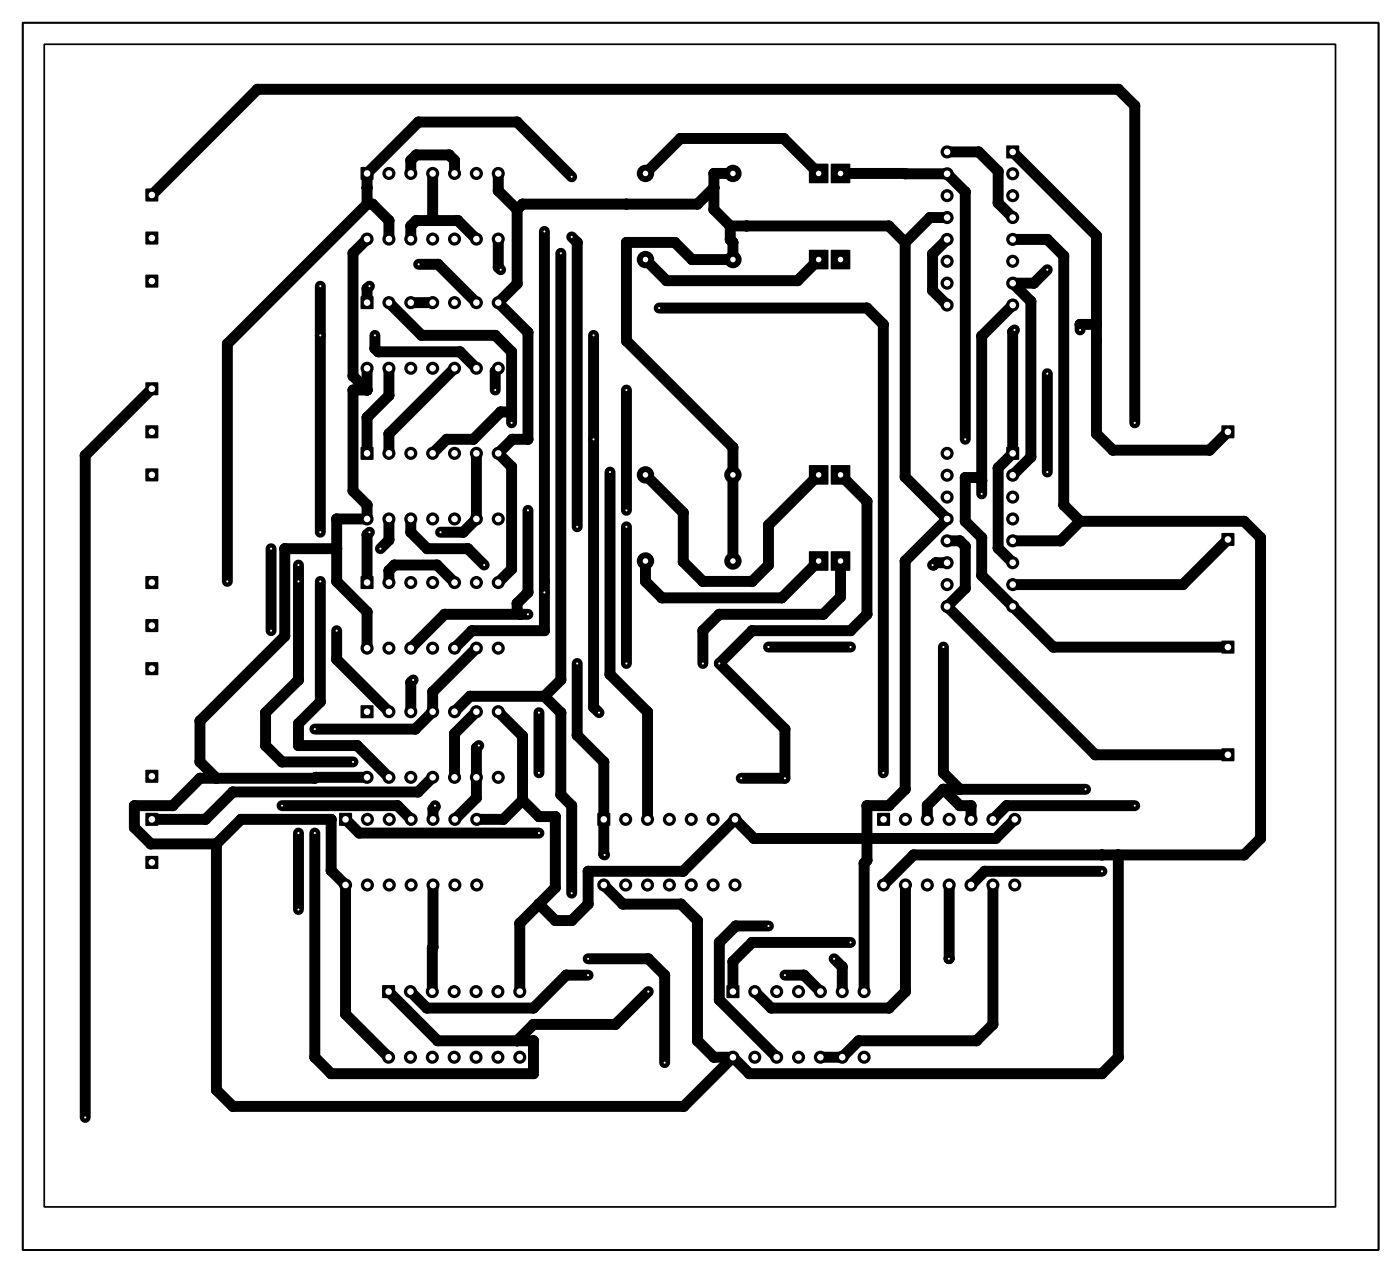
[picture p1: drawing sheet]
<svg xmlns="http://www.w3.org/2000/svg" width="163mm" height="148mm" viewBox="0 0 163 148" stroke-linecap="round" stroke-linejoin="round" font-family="sans-serif">
<g fill="#000">
<path d="M94 19h2.2v2.2h-2.2z" fill-rule="evenodd"/>
<path d="M96.5 19h2.2v2.2h-2.2z" fill-rule="evenodd"/>
<path d="M116.9 16.9h1.5v1.5h-1.5z" fill-rule="evenodd"/>
<path d="M16.9 21.9h1.5v1.5h-1.5z" fill-rule="evenodd"/>
<path d="M16.9 26.9h1.5v1.5h-1.5z" fill-rule="evenodd"/>
<path d="M16.9 31.9h1.5v1.5h-1.5z" fill-rule="evenodd"/>
<path d="M41.9 19.4h1.5v1.5h-1.5z" fill-rule="evenodd"/>
<path d="M41.9 34.4h1.5v1.5h-1.5z" fill-rule="evenodd"/>
<path d="M94 29h2.2v2.2h-2.2z" fill-rule="evenodd"/>
<path d="M96.5 29h2.2v2.2h-2.2z" fill-rule="evenodd"/>
<path d="M16.9 44.4h1.5v1.5h-1.5z" fill-rule="evenodd"/>
<path d="M16.9 49.4h1.5v1.5h-1.5z" fill-rule="evenodd"/>
<path d="M16.9 54.4h1.5v1.5h-1.5z" fill-rule="evenodd"/>
<path d="M41.9 51.9h1.5v1.5h-1.5z" fill-rule="evenodd"/>
<path d="M94 54h2.2v2.2h-2.2z" fill-rule="evenodd"/>
<path d="M96.5 54h2.2v2.2h-2.2z" fill-rule="evenodd"/>
<path d="M116.9 51.9h1.5v1.5h-1.5z" fill-rule="evenodd"/>
<path d="M141.9 49.4h1.5v1.5h-1.5z" fill-rule="evenodd"/>
<path d="M16.9 66.9h1.5v1.5h-1.5z" fill-rule="evenodd"/>
<path d="M16.9 71.9h1.5v1.5h-1.5z" fill-rule="evenodd"/>
<path d="M16.9 76.9h1.5v1.5h-1.5z" fill-rule="evenodd"/>
<path d="M41.9 66.9h1.5v1.5h-1.5z" fill-rule="evenodd"/>
<path d="M94 64h2.2v2.2h-2.2z" fill-rule="evenodd"/>
<path d="M96.5 64h2.2v2.2h-2.2z" fill-rule="evenodd"/>
<path d="M141.9 61.9h1.5v1.5h-1.5z" fill-rule="evenodd"/>
<path d="M141.9 74.4h1.5v1.5h-1.5z" fill-rule="evenodd"/>
<path d="M16.9 89.4h1.5v1.5h-1.5z" fill-rule="evenodd"/>
<path d="M16.9 94.4h1.5v1.5h-1.5z" fill-rule="evenodd"/>
<path d="M16.9 99.4h1.5v1.5h-1.5z" fill-rule="evenodd"/>
<path d="M39.4 94.4h1.5v1.5h-1.5z" fill-rule="evenodd"/>
<path d="M41.9 81.9h1.5v1.5h-1.5z" fill-rule="evenodd"/>
<path d="M69.4 94.4h1.5v1.5h-1.5z" fill-rule="evenodd"/>
<path d="M101.9 94.4h1.5v1.5h-1.5z" fill-rule="evenodd"/>
<path d="M141.9 86.9h1.5v1.5h-1.5z" fill-rule="evenodd"/>
<path d="M44.4 114.4h1.5v1.5h-1.5z" fill-rule="evenodd"/>
<path d="M84.4 114.4h1.5v1.5h-1.5z" fill-rule="evenodd"/>
<circle cx="29.9" cy="10.4" r=".63"/>
<circle cx="47.7" cy="18.6" r=".63"/>
<circle cx="48.3" cy="18" r=".63"/>
<circle cx="48.6" cy="14.2" r=".63"/>
<circle cx="52.2" cy="18" r=".63"/>
<circle cx="52.8" cy="18.6" r=".63"/>
<circle cx="60.1" cy="14.2" r=".63"/>
<circle cx="79" cy="16.1" r=".63"/>
<circle cx="91" cy="16.1" r=".63"/>
<circle cx="110" cy="17.6" r=".76"/>
<circle cx="113.7" cy="17.6" r=".63"/>
<circle cx="115.9" cy="19.9" r=".63"/>
<circle cx="129.9" cy="10.4" r=".63"/>
<circle cx="131.8" cy="12.3" r=".63"/>
<circle cx="26.4" cy="39.9" r=".63"/>
<circle cx="37.2" cy="38.9" r=".51"/>
<circle cx="37.2" cy="33.2" r=".51"/>
<circle cx="41" cy="29.4" r=".63"/>
<circle cx="42.6" cy="27.8" r=".76"/>
<circle cx="42.6" cy="33.5" r=".63"/>
<circle cx="42.6" cy="21.8" r=".63"/>
<circle cx="42.6" cy="23.7" r=".63"/>
<circle cx="42.9" cy="33.2" r=".51"/>
<circle cx="43.3" cy="23.7" r=".63"/>
<circle cx="43.5" cy="38.9" r=".51"/>
<circle cx="45.2" cy="20.1" r=".76"/>
<circle cx="45.2" cy="27.8" r=".76"/>
<circle cx="45.2" cy="35.1" r=".76"/>
<circle cx="45.2" cy="25.6" r=".63"/>
<circle cx="47.7" cy="20.1" r=".76"/>
<circle cx="47.7" cy="27.8" r=".76"/>
<circle cx="47.7" cy="35.1" r=".76"/>
<circle cx="47.7" cy="26.2" r=".63"/>
<circle cx="48.3" cy="25.6" r=".63"/>
<circle cx="48.6" cy="30.7" r=".51"/>
<circle cx="49" cy="38.9" r=".63"/>
<circle cx="50.3" cy="35.1" r=".76"/>
<circle cx="50.3" cy="20.1" r=".76"/>
<circle cx="50.3" cy="27.8" r=".76"/>
<circle cx="50.3" cy="25.3" r=".63"/>
<circle cx="50.5" cy="25.6" r=".63"/>
<circle cx="50.9" cy="30.7" r=".63"/>
<circle cx="52.8" cy="35.1" r=".76"/>
<circle cx="52.8" cy="27.8" r=".76"/>
<circle cx="52.8" cy="20.1" r=".76"/>
<circle cx="53.2" cy="25.6" r=".63"/>
<circle cx="55.3" cy="27.8" r=".76"/>
<circle cx="55.3" cy="20.1" r=".76"/>
<circle cx="55.3" cy="35.1" r=".76"/>
<circle cx="57.5" cy="38.9" r=".63"/>
<circle cx="57.9" cy="27.8" r=".76"/>
<circle cx="57.9" cy="35.1" r=".76"/>
<circle cx="57.9" cy="20.1" r=".76"/>
<circle cx="57.9" cy="22.2" r=".63"/>
<circle cx="57.9" cy="31" r=".63"/>
<circle cx="58.2" cy="31.3" r=".51"/>
<circle cx="60.1" cy="33" r=".63"/>
<circle cx="60.1" cy="24.3" r=".63"/>
<circle cx="60.7" cy="23.7" r=".63"/>
<circle cx="61.3" cy="38.6" r=".63"/>
<circle cx="63.2" cy="26.9" r=".51"/>
<circle cx="65.1" cy="29.4" r=".51"/>
<circle cx="66.4" cy="27.5" r=".51"/>
<circle cx="66.4" cy="20.5" r=".51"/>
<circle cx="67" cy="28.2" r=".63"/>
<circle cx="68.9" cy="38.9" r=".51"/>
<circle cx="72.8" cy="23.7" r=".63"/>
<circle cx="72.8" cy="39.6" r=".63"/>
<circle cx="72.8" cy="28.2" r=".63"/>
<circle cx="75" cy="20.1" r="1.01"/>
<circle cx="75" cy="30.1" r="1.01"/>
<circle cx="76.6" cy="35.8" r=".51"/>
<circle cx="77.4" cy="32.6" r=".63"/>
<circle cx="78.4" cy="28.2" r=".63"/>
<circle cx="80.4" cy="30.1" r=".63"/>
<circle cx="81" cy="23.7" r=".63"/>
<circle cx="82.9" cy="21.8" r=".63"/>
<circle cx="82.9" cy="20.1" r=".63"/>
<circle cx="82.9" cy="24.3" r=".63"/>
<circle cx="84.8" cy="27.8" r=".63"/>
<circle cx="84.8" cy="26.2" r=".63"/>
<circle cx="85.1" cy="20.1" r="1.01"/>
<circle cx="85.1" cy="30.1" r="1.01"/>
<circle cx="85.1" cy="28.2" r=".63"/>
<circle cx="86.7" cy="26.2" r=".63"/>
<circle cx="92.6" cy="32.6" r=".63"/>
<circle cx="100.7" cy="35.8" r=".63"/>
<circle cx="102.6" cy="37.7" r=".63"/>
<circle cx="103.2" cy="26.2" r=".63"/>
<circle cx="105.1" cy="20.1" r=".63"/>
<circle cx="105.1" cy="28.2" r=".63"/>
<circle cx="105.1" cy="20.2" r=".63"/>
<circle cx="108" cy="25.3" r=".63"/>
<circle cx="108.3" cy="29.5" r=".63"/>
<circle cx="108.3" cy="33.7" r=".63"/>
<circle cx="110" cy="30.3" r=".76"/>
<circle cx="110" cy="27.8" r=".76"/>
<circle cx="110" cy="25.3" r=".76"/>
<circle cx="110" cy="32.9" r=".76"/>
<circle cx="110" cy="35.4" r=".76"/>
<circle cx="110" cy="22.7" r=".76"/>
<circle cx="110" cy="20.2" r=".76"/>
<circle cx="110" cy="20.2" r=".63"/>
<circle cx="112.1" cy="22.3" r=".63"/>
<circle cx="114" cy="39" r=".63"/>
<circle cx="115.9" cy="23.6" r=".63"/>
<circle cx="117.6" cy="27.8" r=".76"/>
<circle cx="117.6" cy="20.2" r=".76"/>
<circle cx="117.6" cy="22.7" r=".76"/>
<circle cx="117.6" cy="25.3" r=".76"/>
<circle cx="117.6" cy="35.4" r=".76"/>
<circle cx="117.6" cy="32.9" r=".76"/>
<circle cx="117.6" cy="30.3" r=".76"/>
<circle cx="117.6" cy="38.5" r=".63"/>
<circle cx="117.8" cy="38.3" r=".51"/>
<circle cx="117.8" cy="38.3" r=".38"/>
<circle cx="119.7" cy="35" r=".63"/>
<circle cx="120.1" cy="32.9" r=".63"/>
<circle cx="121.7" cy="31.3" r=".51"/>
<circle cx="121.7" cy="27.8" r=".63"/>
<circle cx="123.6" cy="29.7" r=".63"/>
<circle cx="125.5" cy="38.3" r=".51"/>
<circle cx="125.5" cy="37.7" r=".63"/>
<circle cx="127.4" cy="27.4" r=".63"/>
<circle cx="127.4" cy="37.7" r=".63"/>
<circle cx="127.4" cy="39.6" r=".63"/>
<circle cx="9.9" cy="52.9" r=".63"/>
<circle cx="41" cy="45.3" r=".63"/>
<circle cx="41" cy="57" r=".63"/>
<circle cx="41" cy="43.7" r=".63"/>
<circle cx="42.6" cy="42.8" r=".76"/>
<circle cx="42.6" cy="48.5" r=".63"/>
<circle cx="42.6" cy="58.6" r=".63"/>
<circle cx="42.6" cy="45.3" r=".63"/>
<circle cx="43.5" cy="40.5" r=".63"/>
<circle cx="43.9" cy="40.9" r=".63"/>
<circle cx="45.2" cy="52.6" r=".76"/>
<circle cx="45.2" cy="42.8" r=".76"/>
<circle cx="45.2" cy="50.4" r=".63"/>
<circle cx="45.2" cy="45.9" r=".63"/>
<circle cx="47.7" cy="42.8" r=".76"/>
<circle cx="47.7" cy="52.6" r=".76"/>
<circle cx="50.3" cy="52.6" r=".76"/>
<circle cx="50.3" cy="42.8" r=".76"/>
<circle cx="51.9" cy="51" r=".63"/>
<circle cx="52.8" cy="42.8" r=".76"/>
<circle cx="52.8" cy="52.6" r=".76"/>
<circle cx="53.4" cy="40.9" r=".63"/>
<circle cx="55" cy="51" r=".63"/>
<circle cx="55.3" cy="42.8" r=".76"/>
<circle cx="55.3" cy="52.6" r=".76"/>
<circle cx="57.5" cy="45.3" r=".51"/>
<circle cx="57.5" cy="43.1" r=".63"/>
<circle cx="57.9" cy="52.6" r=".76"/>
<circle cx="57.9" cy="42.8" r=".76"/>
<circle cx="58.2" cy="47.8" r=".63"/>
<circle cx="59" cy="47.8" r=".63"/>
<circle cx="59.4" cy="49.1" r=".51"/>
<circle cx="59.4" cy="40.9" r=".63"/>
<circle cx="59.4" cy="48.2" r=".63"/>
<circle cx="59.4" cy="54.2" r=".63"/>
<circle cx="59.5" cy="51" r=".63"/>
<circle cx="61.3" cy="59.3" r=".51"/>
<circle cx="61.3" cy="51" r=".63"/>
<circle cx="68.9" cy="51" r=".51"/>
<circle cx="70.9" cy="54.8" r=".51"/>
<circle cx="72.8" cy="59.3" r=".51"/>
<circle cx="72.8" cy="45.3" r=".51"/>
<circle cx="75" cy="55.1" r="1.01"/>
<circle cx="79.4" cy="59.5" r=".63"/>
<circle cx="85.1" cy="55.1" r="1.01"/>
<circle cx="85.1" cy="52" r=".63"/>
<circle cx="100.7" cy="58.2" r=".63"/>
<circle cx="105.1" cy="55.4" r=".63"/>
<circle cx="110" cy="57.7" r=".76"/>
<circle cx="110" cy="52.6" r=".76"/>
<circle cx="110" cy="55.2" r=".76"/>
<circle cx="112.1" cy="51" r=".51"/>
<circle cx="112.1" cy="55.5" r=".63"/>
<circle cx="113.7" cy="55.5" r=".63"/>
<circle cx="114" cy="57.3" r=".51"/>
<circle cx="114" cy="55.8" r=".63"/>
<circle cx="115.9" cy="54.3" r=".63"/>
<circle cx="117.6" cy="55.2" r=".76"/>
<circle cx="117.6" cy="57.7" r=".76"/>
<circle cx="119.7" cy="53.1" r=".63"/>
<circle cx="121.7" cy="54.8" r=".51"/>
<circle cx="121.7" cy="43.4" r=".51"/>
<circle cx="123.6" cy="58.6" r=".63"/>
<circle cx="127.4" cy="50.4" r=".63"/>
<circle cx="129.3" cy="52.3" r=".63"/>
<circle cx="131.8" cy="49.1" r=".51"/>
<circle cx="140.5" cy="52.3" r=".63"/>
<circle cx="26.4" cy="67.5" r=".51"/>
<circle cx="31.5" cy="63.7" r=".51"/>
<circle cx="31.5" cy="73.2" r=".51"/>
<circle cx="33.1" cy="63.7" r=".63"/>
<circle cx="33.1" cy="73.9" r=".63"/>
<circle cx="34.7" cy="65.6" r=".51"/>
<circle cx="34.7" cy="67.5" r=".51"/>
<circle cx="34.7" cy="79" r=".63"/>
<circle cx="37.2" cy="61.8" r=".51"/>
<circle cx="37.2" cy="67.5" r=".51"/>
<circle cx="39.1" cy="73.2" r=".51"/>
<circle cx="39.1" cy="67.5" r=".63"/>
<circle cx="39.1" cy="76.6" r=".63"/>
<circle cx="39.1" cy="63.7" r=".63"/>
<circle cx="39.1" cy="60.3" r=".63"/>
<circle cx="42.6" cy="75.3" r=".76"/>
<circle cx="42.6" cy="60.3" r=".76"/>
<circle cx="42.6" cy="62.1" r=".63"/>
<circle cx="42.6" cy="71.1" r=".63"/>
<circle cx="42.9" cy="61.8" r=".51"/>
<circle cx="44.2" cy="63.7" r=".51"/>
<circle cx="45.2" cy="75.3" r=".76"/>
<circle cx="45.2" cy="60.3" r=".76"/>
<circle cx="45.2" cy="67.6" r=".76"/>
<circle cx="45.2" cy="66.3" r=".63"/>
<circle cx="45.2" cy="62.7" r=".63"/>
<circle cx="45.8" cy="65.6" r=".63"/>
<circle cx="47.7" cy="75.3" r=".76"/>
<circle cx="47.7" cy="67.6" r=".76"/>
<circle cx="47.7" cy="60.3" r=".76"/>
<circle cx="47.7" cy="79.2" r=".63"/>
<circle cx="47.7" cy="61.8" r=".63"/>
<circle cx="48" cy="78.9" r=".51"/>
<circle cx="49.6" cy="63.7" r=".63"/>
<circle cx="50.3" cy="75.3" r=".76"/>
<circle cx="50.3" cy="60.3" r=".76"/>
<circle cx="50.3" cy="67.6" r=".76"/>
<circle cx="50.8" cy="65.6" r=".63"/>
<circle cx="51.2" cy="61.8" r=".51"/>
<circle cx="51.6" cy="71.3" r=".63"/>
<circle cx="52.8" cy="60.3" r=".76"/>
<circle cx="52.8" cy="75.3" r=".76"/>
<circle cx="52.8" cy="67.6" r=".76"/>
<circle cx="53.8" cy="61.8" r=".63"/>
<circle cx="54.3" cy="63.7" r=".63"/>
<circle cx="54.8" cy="73.2" r=".63"/>
<circle cx="55.3" cy="75.3" r=".76"/>
<circle cx="55.3" cy="60.3" r=".76"/>
<circle cx="55.3" cy="67.6" r=".76"/>
<circle cx="56.2" cy="65.6" r=".51"/>
<circle cx="57.9" cy="75.3" r=".76"/>
<circle cx="57.9" cy="60.3" r=".76"/>
<circle cx="57.9" cy="67.6" r=".76"/>
<circle cx="59.4" cy="66.1" r=".63"/>
<circle cx="60.1" cy="70.1" r=".63"/>
<circle cx="60.1" cy="70.9" r=".63"/>
<circle cx="60.4" cy="71.3" r=".63"/>
<circle cx="61.3" cy="71.3" r=".51"/>
<circle cx="61.3" cy="68.8" r=".63"/>
<circle cx="63.2" cy="68.8" r=".51"/>
<circle cx="63.2" cy="73.2" r=".63"/>
<circle cx="63.2" cy="67.5" r=".63"/>
<circle cx="65.1" cy="79" r=".63"/>
<circle cx="67" cy="61.2" r=".51"/>
<circle cx="67" cy="77" r=".51"/>
<circle cx="70.9" cy="78.3" r=".63"/>
<circle cx="72.8" cy="77" r=".51"/>
<circle cx="72.8" cy="61.2" r=".51"/>
<circle cx="75" cy="65.1" r="1.01"/>
<circle cx="75" cy="67.5" r=".63"/>
<circle cx="76.9" cy="69.4" r=".63"/>
<circle cx="79.4" cy="65.2" r=".63"/>
<circle cx="81.6" cy="77" r=".51"/>
<circle cx="81.6" cy="73.2" r=".63"/>
<circle cx="81.6" cy="67.5" r=".63"/>
<circle cx="83.6" cy="77" r=".51"/>
<circle cx="83.6" cy="71.3" r=".63"/>
<circle cx="85.1" cy="65.1" r="1.01"/>
<circle cx="87.4" cy="73.2" r=".63"/>
<circle cx="87.4" cy="67.5" r=".63"/>
<circle cx="89.3" cy="75.1" r=".51"/>
<circle cx="89.3" cy="65.6" r=".63"/>
<circle cx="89.3" cy="61" r=".63"/>
<circle cx="90.8" cy="69.4" r=".63"/>
<circle cx="95.6" cy="71.3" r=".63"/>
<circle cx="97.6" cy="69.3" r=".63"/>
<circle cx="98.8" cy="75.1" r=".51"/>
<circle cx="98.8" cy="73.2" r=".63"/>
<circle cx="100.7" cy="71.3" r=".63"/>
<circle cx="105.1" cy="65.1" r=".63"/>
<circle cx="108.3" cy="65.6" r=".51"/>
<circle cx="108.4" cy="65.6" r=".63"/>
<circle cx="108.7" cy="65.3" r=".63"/>
<circle cx="109.6" cy="75.1" r=".51"/>
<circle cx="110" cy="60.3" r=".76"/>
<circle cx="110" cy="62.8" r=".76"/>
<circle cx="110" cy="67.9" r=".76"/>
<circle cx="110" cy="65.3" r=".76"/>
<circle cx="110" cy="70.4" r=".76"/>
<circle cx="111.5" cy="62.8" r=".63"/>
<circle cx="112.1" cy="63.4" r=".63"/>
<circle cx="112.1" cy="60.5" r=".63"/>
<circle cx="112.1" cy="68.3" r=".63"/>
<circle cx="114" cy="66.8" r=".63"/>
<circle cx="114" cy="62.4" r=".63"/>
<circle cx="115.9" cy="63.7" r=".63"/>
<circle cx="117.6" cy="67.9" r=".76"/>
<circle cx="117.6" cy="70.4" r=".76"/>
<circle cx="117.6" cy="60.3" r=".76"/>
<circle cx="117.6" cy="65.3" r=".76"/>
<circle cx="117.6" cy="62.8" r=".76"/>
<circle cx="122.4" cy="75.1" r=".63"/>
<circle cx="123.2" cy="62.8" r=".63"/>
<circle cx="125.5" cy="60.5" r=".63"/>
<circle cx="137.4" cy="67.9" r=".63"/>
<circle cx="144.5" cy="60.5" r=".63"/>
<circle cx="146.4" cy="62.4" r=".63"/>
<circle cx="15.6" cy="96.1" r=".63"/>
<circle cx="15.6" cy="93.6" r=".63"/>
<circle cx="17.5" cy="98" r=".63"/>
<circle cx="20.1" cy="93.6" r=".63"/>
<circle cx="23.2" cy="83.7" r=".63"/>
<circle cx="23.2" cy="90.4" r=".63"/>
<circle cx="23.2" cy="88.5" r=".63"/>
<circle cx="23.9" cy="95.1" r=".63"/>
<circle cx="25.1" cy="90.4" r=".63"/>
<circle cx="25.1" cy="98" r=".63"/>
<circle cx="27" cy="92" r=".63"/>
<circle cx="28" cy="95.1" r=".63"/>
<circle cx="30.8" cy="86.6" r=".63"/>
<circle cx="30.8" cy="82.8" r=".63"/>
<circle cx="32.8" cy="93.5" r=".51"/>
<circle cx="32.8" cy="88.5" r=".63"/>
<circle cx="34.7" cy="96.7" r=".51"/>
<circle cx="34.7" cy="84" r=".63"/>
<circle cx="34.7" cy="86.6" r=".63"/>
<circle cx="36.6" cy="84.7" r=".51"/>
<circle cx="36.6" cy="96.7" r=".51"/>
<circle cx="36.6" cy="90.4" r=".63"/>
<circle cx="36.7" cy="90.3" r=".63"/>
<circle cx="37.2" cy="81.5" r=".63"/>
<circle cx="38.5" cy="95.1" r=".63"/>
<circle cx="41" cy="88.5" r=".51"/>
<circle cx="41.5" cy="86.6" r=".63"/>
<circle cx="41.7" cy="96.7" r=".63"/>
<circle cx="42.6" cy="90.3" r=".76"/>
<circle cx="42.7" cy="95.1" r=".76"/>
<circle cx="45.2" cy="82.6" r=".76"/>
<circle cx="45.2" cy="90.3" r=".76"/>
<circle cx="45.2" cy="95.1" r=".76"/>
<circle cx="46.2" cy="93.6" r=".63"/>
<circle cx="47.7" cy="90.3" r=".76"/>
<circle cx="47.7" cy="82.6" r=".76"/>
<circle cx="47.8" cy="95.1" r=".76"/>
<circle cx="48.2" cy="84.7" r=".63"/>
<circle cx="48.6" cy="92" r=".63"/>
<circle cx="50.3" cy="82.6" r=".76"/>
<circle cx="50.3" cy="90.3" r=".76"/>
<circle cx="50.3" cy="80.3" r=".63"/>
<circle cx="50.3" cy="95.1" r=".76"/>
<circle cx="50.3" cy="93.9" r=".63"/>
<circle cx="50.5" cy="93.5" r=".51"/>
<circle cx="50.5" cy="93.7" r=".63"/>
<circle cx="52.8" cy="90.3" r=".76"/>
<circle cx="52.8" cy="82.6" r=".76"/>
<circle cx="52.8" cy="85.2" r=".63"/>
<circle cx="52.8" cy="95.1" r=".76"/>
<circle cx="54.6" cy="80.9" r=".63"/>
<circle cx="55.3" cy="82.6" r=".76"/>
<circle cx="55.3" cy="90.3" r=".76"/>
<circle cx="55.3" cy="86.9" r=".63"/>
<circle cx="55.3" cy="92.6" r=".63"/>
<circle cx="55.4" cy="95.1" r=".76"/>
<circle cx="55.6" cy="86.6" r=".51"/>
<circle cx="57.9" cy="82.6" r=".76"/>
<circle cx="57.9" cy="90.3" r=".76"/>
<circle cx="58.5" cy="95.1" r=".63"/>
<circle cx="60.7" cy="85.5" r=".63"/>
<circle cx="60.7" cy="92.9" r=".63"/>
<circle cx="62.6" cy="89.7" r=".51"/>
<circle cx="62.6" cy="82.7" r=".51"/>
<circle cx="62.6" cy="96.7" r=".51"/>
<circle cx="62.6" cy="94.8" r=".63"/>
<circle cx="63.2" cy="80.9" r=".63"/>
<circle cx="64.5" cy="94.8" r=".63"/>
<circle cx="65.1" cy="82.8" r=".63"/>
<circle cx="65.1" cy="92.3" r=".63"/>
<circle cx="66.4" cy="93.6" r=".63"/>
<circle cx="67" cy="85.4" r=".63"/>
<circle cx="68.9" cy="82.1" r=".63"/>
<circle cx="69.6" cy="82.7" r=".51"/>
<circle cx="70.1" cy="99.2" r=".63"/>
<circle cx="70.1" cy="88.5" r=".63"/>
<circle cx="70.2" cy="99.3" r=".51"/>
<circle cx="72.7" cy="95.1" r=".76"/>
<circle cx="75.2" cy="95.1" r=".76"/>
<circle cx="75.2" cy="82.7" r=".63"/>
<circle cx="77.8" cy="95.1" r=".76"/>
<circle cx="80.3" cy="95.1" r=".76"/>
<circle cx="82.8" cy="95.1" r=".76"/>
<circle cx="85.4" cy="95.1" r=".76"/>
<circle cx="86.1" cy="90.4" r=".51"/>
<circle cx="87.6" cy="97.4" r=".63"/>
<circle cx="91.2" cy="90.4" r=".51"/>
<circle cx="91.2" cy="84.7" r=".63"/>
<circle cx="100.7" cy="93.6" r=".63"/>
<circle cx="100.7" cy="99.9" r=".63"/>
<circle cx="100.7" cy="97.4" r=".63"/>
<circle cx="102.6" cy="89.7" r=".51"/>
<circle cx="103.2" cy="93.6" r=".63"/>
<circle cx="105.1" cy="91.7" r=".63"/>
<circle cx="105.2" cy="95.1" r=".76"/>
<circle cx="106.1" cy="99.3" r=".63"/>
<circle cx="107.7" cy="95.1" r=".76"/>
<circle cx="107.7" cy="93.5" r=".63"/>
<circle cx="109.6" cy="91.7" r=".63"/>
<circle cx="109.6" cy="89.7" r=".63"/>
<circle cx="110.3" cy="95.1" r=".76"/>
<circle cx="111.5" cy="93.6" r=".63"/>
<circle cx="111.5" cy="91.7" r=".63"/>
<circle cx="112.8" cy="95.1" r=".76"/>
<circle cx="112.8" cy="93.6" r=".63"/>
<circle cx="115.3" cy="95.1" r=".76"/>
<circle cx="115.7" cy="97.4" r=".63"/>
<circle cx="116.9" cy="93.6" r=".63"/>
<circle cx="117.9" cy="95.1" r=".76"/>
<circle cx="126.1" cy="91.6" r=".51"/>
<circle cx="127.2" cy="87.6" r=".63"/>
<circle cx="128" cy="99.3" r=".63"/>
<circle cx="129.9" cy="99.3" r=".63"/>
<circle cx="131.8" cy="93.5" r=".51"/>
<circle cx="144.5" cy="99.3" r=".63"/>
<circle cx="146.4" cy="97.4" r=".63"/>
<circle cx="34.7" cy="105.6" r=".51"/>
<circle cx="38.5" cy="101.1" r=".63"/>
<circle cx="40.1" cy="102.8" r=".76"/>
<circle cx="40.1" cy="117.8" r=".63"/>
<circle cx="42.7" cy="102.8" r=".76"/>
<circle cx="45.2" cy="102.8" r=".76"/>
<circle cx="47.7" cy="115.1" r=".76"/>
<circle cx="47.8" cy="102.8" r=".76"/>
<circle cx="49.6" cy="117.1" r=".63"/>
<circle cx="50.2" cy="115.1" r=".76"/>
<circle cx="50.2" cy="110.1" r=".63"/>
<circle cx="50.3" cy="102.8" r=".76"/>
<circle cx="50.3" cy="110" r=".63"/>
<circle cx="52.8" cy="115.1" r=".76"/>
<circle cx="52.8" cy="102.8" r=".76"/>
<circle cx="55.3" cy="115.1" r=".76"/>
<circle cx="55.4" cy="102.8" r=".76"/>
<circle cx="57.8" cy="115.1" r=".76"/>
<circle cx="60.4" cy="115.1" r=".76"/>
<circle cx="60.4" cy="107.2" r=".63"/>
<circle cx="62" cy="117.1" r=".63"/>
<circle cx="62" cy="119" r=".63"/>
<circle cx="62.6" cy="105" r=".63"/>
<circle cx="64.5" cy="103.1" r=".63"/>
<circle cx="64.5" cy="106.9" r=".63"/>
<circle cx="65.8" cy="113.2" r=".63"/>
<circle cx="66.4" cy="103.7" r=".51"/>
<circle cx="66.4" cy="106.9" r=".63"/>
<circle cx="68.3" cy="111.3" r=".51"/>
<circle cx="68.3" cy="113.2" r=".51"/>
<circle cx="68.3" cy="105" r=".63"/>
<circle cx="68.3" cy="101.2" r=".63"/>
<circle cx="70.1" cy="102.8" r=".76"/>
<circle cx="71.5" cy="119" r=".63"/>
<circle cx="72.4" cy="105" r=".63"/>
<circle cx="72.7" cy="102.8" r=".76"/>
<circle cx="75.2" cy="102.8" r=".76"/>
<circle cx="75.3" cy="115.1" r=".51"/>
<circle cx="75.3" cy="111.3" r=".63"/>
<circle cx="77.2" cy="113.2" r=".63"/>
<circle cx="77.8" cy="102.8" r=".76"/>
<circle cx="79.1" cy="105" r=".63"/>
<circle cx="79.3" cy="101.2" r=".63"/>
<circle cx="80.3" cy="102.8" r=".76"/>
<circle cx="81" cy="106.9" r=".63"/>
<circle cx="82.8" cy="102.8" r=".76"/>
<circle cx="83.6" cy="109.4" r=".63"/>
<circle cx="83.6" cy="116.1" r=".63"/>
<circle cx="85.1" cy="111.7" r=".63"/>
<circle cx="85.4" cy="102.8" r=".76"/>
<circle cx="85.5" cy="107.5" r=".63"/>
<circle cx="87.4" cy="109.4" r=".63"/>
<circle cx="87.7" cy="115.1" r=".76"/>
<circle cx="89.3" cy="107.5" r=".51"/>
<circle cx="89.6" cy="117.1" r=".63"/>
<circle cx="90.2" cy="115.1" r=".76"/>
<circle cx="91.2" cy="113.2" r=".51"/>
<circle cx="92.8" cy="115.1" r=".76"/>
<circle cx="93.4" cy="113.2" r=".63"/>
<circle cx="95.3" cy="115.1" r=".76"/>
<circle cx="96.9" cy="111.3" r=".51"/>
<circle cx="97.8" cy="115.1" r=".76"/>
<circle cx="97.8" cy="112.3" r=".63"/>
<circle cx="98.8" cy="109.4" r=".51"/>
<circle cx="100.4" cy="115.1" r=".76"/>
<circle cx="100.4" cy="100.2" r=".63"/>
<circle cx="102.6" cy="102.8" r=".76"/>
<circle cx="103.3" cy="117.1" r=".63"/>
<circle cx="105.2" cy="102.8" r=".76"/>
<circle cx="105.2" cy="115.1" r=".63"/>
<circle cx="107.7" cy="102.8" r=".76"/>
<circle cx="110.2" cy="111.3" r=".51"/>
<circle cx="110.3" cy="102.8" r=".76"/>
<circle cx="110.3" cy="111.3" r=".63"/>
<circle cx="112.8" cy="102.8" r=".76"/>
<circle cx="114.4" cy="101.2" r=".63"/>
<circle cx="115.3" cy="102.8" r=".76"/>
<circle cx="115.3" cy="119" r=".63"/>
<circle cx="117.9" cy="102.8" r=".76"/>
<circle cx="128" cy="101.2" r=".51"/>
<circle cx="9.9" cy="129.7" r=".51"/>
<circle cx="25.1" cy="126.6" r=".63"/>
<circle cx="27" cy="128.5" r=".63"/>
<circle cx="36.6" cy="122.8" r=".63"/>
<circle cx="38.5" cy="124.7" r=".63"/>
<circle cx="45.1" cy="122.8" r=".76"/>
<circle cx="47.7" cy="122.8" r=".76"/>
<circle cx="50.2" cy="122.8" r=".76"/>
<circle cx="50.8" cy="120.9" r=".63"/>
<circle cx="52.8" cy="122.8" r=".76"/>
<circle cx="55.3" cy="122.8" r=".76"/>
<circle cx="57.8" cy="122.8" r=".76"/>
<circle cx="60.1" cy="120.9" r=".63"/>
<circle cx="60.4" cy="122.8" r=".76"/>
<circle cx="62" cy="120.9" r=".63"/>
<circle cx="62" cy="124.7" r=".63"/>
<circle cx="77.2" cy="123.4" r=".51"/>
<circle cx="79.4" cy="128.5" r=".63"/>
<circle cx="81" cy="120.9" r=".63"/>
<circle cx="82.9" cy="122.8" r=".63"/>
<circle cx="85.1" cy="122.8" r=".76"/>
<circle cx="87" cy="124.7" r=".63"/>
<circle cx="87.7" cy="122.8" r=".76"/>
<circle cx="90.2" cy="122.8" r=".76"/>
<circle cx="92.8" cy="122.8" r=".76"/>
<circle cx="95.3" cy="122.8" r=".76"/>
<circle cx="97.8" cy="122.8" r=".76"/>
<circle cx="99.7" cy="120.9" r=".63"/>
<circle cx="100.4" cy="122.8" r=".76"/>
<circle cx="113.4" cy="120.9" r=".63"/>
<circle cx="128" cy="124.7" r=".63"/>
<circle cx="129.9" cy="122.8" r=".63"/>
</g>
<path d="M2.6 2.6h157.5v142.5h-157.5z" fill="none" stroke="#000" stroke-width=".2"/>
<g fill="none" stroke="#000" stroke-width="1.3">
<path d="M110 17.6h3.7l2.2 2.3v3.7l1.7 1.7M117.6 17.6l9.8 9.8v23l1.9 1.9h11.2l2.1-2.2M17.6 22.6l12.3-12.2h100l1.9 1.9v36.8M37.2 33.2v28.6M42.6 23.7l-16.2 16.2v27.6M42.6 23.7h.7l1.9 1.9v2.2M42.6 27.8l-1.6 1.6v14.3l1.6 1.6M42.9 33.2l-.3 .3v1.6M43.5 38.9v1.6l.4 .3h9.5l1.9 2M45.2 35.1l3.8 3.8h8.5l1.9 1.9v8.3M47.7 20.1v-1.5l.6-.6h3.9l.6 .6v1.5M47.7 27.8v-1.6l.6-.6h4.9l2.1 2.2"/>
<path d="M47.7 35.1h2.6M48.6 30.7h2.3l4.4 4.4M50.3 20.1v5.2l.2 .3M57.9 27.8v3.2l.3 .3M57.9 20.1v2l2.2 2.2M60.1 24.3v8.6l-2.2 2.2 3.4 3.5v12.4h-1.8l-1.6 1.6 1.5 1.6v11.9l-1.5 1.5M63.2 26.9v46.3h-8.4l-2 2.1M65.1 29.4v49.5l-1.9 1.9M66.4 20.5l-6.3-6.3h-11.5l-6 5.9v3.6M66.4 27.5l.6 .6v33.1M68.9 38.9v43.2l.7 .6M75 20.1l4-4h12l4.1 4"/>
<path d="M75 30.1l2.4 2.5h15.2l2.5-2.5M76.6 35.8h24.1l1.9 1.9v52M82.9 21.8l-1.9 1.9h-20.3l-.6 .6M84.8 26.2v1.6l.3 .3v2h-4.7l-2-2h-5.6v11.5l12.3 12.3v13.2M84.8 26.2h18.4l1.9 1.9M85.1 20.1h-2.2v4.2l1.9 1.9M97.6 20.1l12.4 .1 2.1 2.1v28.7M105.1 28.1v27.3l4.9 4.9-4.9 4.8v26.5l-1.9 1.9h-2.5v6.4l-.3 .3v14.9M110 27.8l-1.7 1.7v4.2l1.7 1.7M110 25.3h-2l-2.9 2.8M117.6 35.4l-3.6 3.6v18.3M117.6 27.8h4.1l1.9 1.9v28.9l1.9 1.9"/>
<path d="M117.8 38.3l-.2 .2v14.1l-1.7 1.7v9.3l1.7 1.7M121.7 31.3l-1.6 1.6h-2.5l2.1 2.1v18.1l-2.1 2.1M127.4 37.7h-1.9v.6M17.6 45.1l-7.7 7.8v76.8M42.6 42.8v2.5M42.6 45.3h-1.6v11.7l1.6 1.6v1.7h-3.5v7.2l3.5 3.5v4.3M45.2 42.8v3.1l-2.6 2.6v4.1M52.8 42.8l-7.6 7.6v2.2M55.3 52.6v7.7l-1.5 1.5h-2.6M57.9 42.8l-.4 .3v2.2M59.4 48.2l-.4-.4h-.8l-3.2 3.2h-3.1l-1.6 1.6M61.3 59.3v9.5l-1.2 1.2v.9l.3 .4"/>
<path d="M70.9 54.8v23.5l4.3 4.4v12.4M72.8 45.3v14M75 55.1l4.4 4.4v5.7l2.2 2.3h5.8l1.9-1.9v-4.6l5.8-5.9M97.6 55.1l3.1 3.1v13.1l-1.9 1.9h-11.4l-3.8 3.8 7.6 7.7v5.7h-5.1M114 55.8l-.3-.4h-1.6v5.1l1.9 1.9v4.4l8.4 8.3h20.2M121.7 43.4v11.4M31.5 63.7v9.5M34.7 65.6v13.3l-3.9 3.8v3.9l2 1.9h8.2M37.2 67.5v14l-2.5 2.5v2.6h6.8l3.7 3.7M39.1 63.7h-6v10.2l-9.9 9.8v4.8l1.9 1.9M39.1 73.2v3.4l6.1 6M42.9 61.8l-.3 .3v5.5"/>
<path d="M45.2 60.3v2.4l-1 1M45.2 67.6v-1.4l.6-.6h5l2 2M47.7 60.3v1.5l1.9 1.9h4.7l1.9 1.9M48 78.9l-.3 .3v3.4M55.3 75.3l-5 5v2.3l-2.1 2.1h-11.6M61.3 71.3h-9.7l-3.9 4M67 77v8.4l3.1 3.1v10.7l.1 .1M72.8 61.2v15.8M75 65.1v2.4l1.9 1.9h13.9l4.3-4.3M89.3 75.1h9.5M97.6 65.1v4.2l-2 2h-12l-2 1.9v3.8M109.6 75.1v14.6l1.9 1.9"/>
<path d="M110 62.8h1.5l.6 .6v4.9l-2.1 2.1 17.2 17.2h15.4M110 65.3h-1.3l-.3 .3h-.1M125.5 60.5l-2.3 2.3h-5.6M125.5 60.5h19l1.9 1.9v35l-1.9 1.9h-38.4l-3.5 3.5M142.6 62.6l-5.2 5.3h-19.8M25.1 98l2.9-2.9h10.5v6l1.6 1.7v15l5 5M25.1 98v28.6l1.9 1.9h52.4l5.7-5.7M32.8 93.5h13.4l1.6 1.6M34.7 96.7v8.9M36.6 96.7v26.1l1.9 1.9h23.5v-3.9h-11.2l-5.7-5.7M40.1 95.1l1.6 1.6h20.9M42.6 90.3h-5.9l-.1 .1h-13.4l-3.1 3.1h-4.5v2.6l1.9 1.9h7.6"/>
<path d="M50.3 90.3l-1.7 1.7h-21.6l-3.1 3.1h-6.3M50.5 93.5v.2l-.2 .2v1.2M55.3 82.6l-2.5 2.6v5.1M55.6 86.6l-.3 .2v5.8l-2.5 2.5M57.9 82.6l2.8 2.9v7.4M60.7 92.9l-2.2 2.2h-3.1M60.7 92.9l1.9 1.9h1.9v8.3l-1.9 1.9M62.6 82.7v7M63.2 80.8h-8.6l-1.8 1.8M63.2 80.8l1.9 1.9v9.6l1.3 1.2v10.2M109.6 91.6l1.9 1.9h1.3v1.6M109.6 91.6l-1.9 1.9v1.6"/>
<path d="M109.6 91.6h16.5M117.9 95.1l-2.2 2.3h-28.1l-2.2-2.3-6.1 6.1h-11v3.8l-1.9 1.9h-1.9l-1.9-1.9M129.9 99.3v23.5l-1.9 1.9h-41l-1.9-1.9M131.8 93.5h-14.9l-1.6 1.6M50.3 102.8l-.1 12.3M62.6 105l-2.2 2.2v7.9M68.3 113.2h-2.5l-3.8 3.8h-12.4l-1.9-1.9M68.3 111.3h7l1.9 1.9v10.2M70.1 102.8l2.3 2.2h6.7l1.9 1.9v13.9l1.9 2h2.2M75.3 115.1l-3.8 3.8h-9.5l-1.9 1.9M89.3 107.5h-3.8l-1.9 1.9v6.7l6.6 6.7M91.2 113.2h2.2l1.9 1.9"/>
<path d="M96.9 111.3l.9 1v2.8M98.8 109.4h-11.4l-2.3 2.2v3.5M105.2 102.8v12.3l-1.9 1.9h-13.7l-1.9-1.9M110.3 102.8l-.1 8.5M115.3 102.8v16.1l-1.9 1.9h-13.7l-1.9 2h-2.5M128 101.2h-13.6l-1.6 1.6"/>
</g>
<circle cx="110" cy="20.2" r=".63" fill="#000"/>
<circle cx="117.8" cy="38.3" r=".12" fill="#fff"/>
<circle cx="125.5" cy="38.3" r=".38" fill="#000"/>
<circle cx="125.5" cy="38.3" r=".12" fill="#fff"/>
<circle cx="121.7" cy="31.3" r=".38" fill="#000"/>
<circle cx="121.7" cy="31.3" r=".12" fill="#fff"/>
<circle cx="114" cy="57.3" r=".38" fill="#000"/>
<circle cx="114" cy="57.3" r=".12" fill="#fff"/>
<circle cx="65.1" cy="29.4" r=".38" fill="#000"/>
<circle cx="65.1" cy="29.4" r=".12" fill="#fff"/>
<circle cx="66.4" cy="103.7" r=".38" fill="#000"/>
<circle cx="66.4" cy="103.7" r=".12" fill="#fff"/>
<circle cx="68.3" cy="113.2" r=".38" fill="#000"/>
<circle cx="68.3" cy="113.2" r=".12" fill="#fff"/>
<circle cx="108.3" cy="65.6" r=".38" fill="#000"/>
<circle cx="108.3" cy="65.6" r=".12" fill="#fff"/>
<circle cx="77.2" cy="123.4" r=".38" fill="#000"/>
<circle cx="77.2" cy="123.4" r=".12" fill="#fff"/>
<circle cx="68.3" cy="111.3" r=".38" fill="#000"/>
<circle cx="68.3" cy="111.3" r=".12" fill="#fff"/>
<circle cx="70.2" cy="99.3" r=".38" fill="#000"/>
<circle cx="70.2" cy="99.3" r=".12" fill="#fff"/>
<circle cx="72.8" cy="77" r=".38" fill="#000"/>
<circle cx="72.8" cy="77" r=".12" fill="#fff"/>
<circle cx="72.8" cy="61.2" r=".38" fill="#000"/>
<circle cx="72.8" cy="61.2" r=".12" fill="#fff"/>
<circle cx="67" cy="61.2" r=".38" fill="#000"/>
<circle cx="67" cy="61.2" r=".12" fill="#fff"/>
<circle cx="66.4" cy="27.5" r=".38" fill="#000"/>
<circle cx="66.4" cy="27.5" r=".12" fill="#fff"/>
<circle cx="66.4" cy="20.5" r=".38" fill="#000"/>
<circle cx="66.4" cy="20.5" r=".12" fill="#fff"/>
<circle cx="26.4" cy="67.5" r=".38" fill="#000"/>
<circle cx="26.4" cy="67.5" r=".12" fill="#fff"/>
<circle cx="34.7" cy="67.5" r=".38" fill="#000"/>
<circle cx="34.7" cy="67.5" r=".12" fill="#fff"/>
<circle cx="41" cy="88.5" r=".38" fill="#000"/>
<circle cx="41" cy="88.5" r=".12" fill="#fff"/>
<circle cx="50.5" cy="93.5" r=".38" fill="#000"/>
<circle cx="50.5" cy="93.6" r=".12" fill="#fff"/>
<circle cx="81.6" cy="77" r=".38" fill="#000"/>
<circle cx="81.6" cy="77" r=".12" fill="#fff"/>
<circle cx="67" cy="77" r=".38" fill="#000"/>
<circle cx="67" cy="77" r=".12" fill="#fff"/>
<circle cx="34.7" cy="65.6" r=".38" fill="#000"/>
<circle cx="34.7" cy="65.6" r=".12" fill="#fff"/>
<circle cx="32.8" cy="93.5" r=".38" fill="#000"/>
<circle cx="32.8" cy="93.6" r=".12" fill="#fff"/>
<circle cx="63.2" cy="26.9" r=".38" fill="#000"/>
<circle cx="63.2" cy="26.9" r=".12" fill="#fff"/>
<circle cx="91.2" cy="90.4" r=".38" fill="#000"/>
<circle cx="91.2" cy="90.4" r=".12" fill="#fff"/>
<circle cx="91.2" cy="113.2" r=".38" fill="#000"/>
<circle cx="91.2" cy="113.2" r=".12" fill="#fff"/>
<circle cx="83.6" cy="77" r=".38" fill="#000"/>
<circle cx="83.6" cy="77" r=".12" fill="#fff"/>
<circle cx="86.1" cy="90.4" r=".38" fill="#000"/>
<circle cx="86.1" cy="90.4" r=".12" fill="#fff"/>
<circle cx="63.2" cy="68.8" r=".38" fill="#000"/>
<circle cx="63.2" cy="68.8" r=".12" fill="#fff"/>
<circle cx="102.6" cy="89.7" r=".38" fill="#000"/>
<circle cx="102.6" cy="89.7" r=".12" fill="#fff"/>
<circle cx="76.6" cy="35.8" r=".38" fill="#000"/>
<circle cx="76.6" cy="35.8" r=".12" fill="#fff"/>
<circle cx="58.2" cy="31.3" r=".38" fill="#000"/>
<circle cx="58.2" cy="31.3" r=".12" fill="#fff"/>
<circle cx="121.7" cy="43.4" r=".38" fill="#000"/>
<circle cx="121.7" cy="43.4" r=".12" fill="#fff"/>
<circle cx="121.7" cy="54.8" r=".38" fill="#000"/>
<circle cx="121.7" cy="54.8" r=".12" fill="#fff"/>
<circle cx="126.1" cy="91.6" r=".38" fill="#000"/>
<circle cx="126.1" cy="91.6" r=".12" fill="#fff"/>
<circle cx="109.6" cy="75.1" r=".38" fill="#000"/>
<circle cx="109.6" cy="75.1" r=".12" fill="#fff"/>
<circle cx="98.8" cy="75.1" r=".38" fill="#000"/>
<circle cx="98.8" cy="75.1" r=".12" fill="#fff"/>
<circle cx="89.3" cy="75.1" r=".38" fill="#000"/>
<circle cx="89.3" cy="75.1" r=".12" fill="#fff"/>
<circle cx="56.2" cy="65.6" r=".38" fill="#000"/>
<circle cx="56.2" cy="65.6" r=".12" fill="#fff"/>
<circle cx="131.8" cy="93.5" r=".38" fill="#000"/>
<circle cx="131.8" cy="93.5" r=".12" fill="#fff"/>
<circle cx="131.8" cy="49.1" r=".38" fill="#000"/>
<circle cx="131.8" cy="49.1" r=".12" fill="#fff"/>
<circle cx="61.3" cy="59.3" r=".38" fill="#000"/>
<circle cx="61.3" cy="59.3" r=".12" fill="#fff"/>
<circle cx="72.8" cy="59.3" r=".38" fill="#000"/>
<circle cx="72.8" cy="59.3" r=".12" fill="#fff"/>
<circle cx="72.8" cy="45.3" r=".38" fill="#000"/>
<circle cx="72.8" cy="45.3" r=".12" fill="#fff"/>
<circle cx="61.3" cy="71.3" r=".38" fill="#000"/>
<circle cx="61.3" cy="71.3" r=".12" fill="#fff"/>
<circle cx="48.6" cy="30.7" r=".38" fill="#000"/>
<circle cx="48.6" cy="30.7" r=".12" fill="#fff"/>
<circle cx="57.5" cy="45.3" r=".38" fill="#000"/>
<circle cx="57.5" cy="45.3" r=".12" fill="#fff"/>
<circle cx="70.9" cy="54.8" r=".38" fill="#000"/>
<circle cx="70.9" cy="54.8" r=".12" fill="#fff"/>
<circle cx="128" cy="101.2" r=".38" fill="#000"/>
<circle cx="128" cy="101.2" r=".12" fill="#fff"/>
<circle cx="9.9" cy="129.7" r=".38" fill="#000"/>
<circle cx="9.9" cy="129.7" r=".12" fill="#fff"/>
<circle cx="51.2" cy="61.8" r=".38" fill="#000"/>
<circle cx="51.2" cy="61.8" r=".12" fill="#fff"/>
<circle cx="42.9" cy="61.8" r=".38" fill="#000"/>
<circle cx="42.9" cy="61.8" r=".12" fill="#fff"/>
<circle cx="37.2" cy="67.5" r=".38" fill="#000"/>
<circle cx="37.2" cy="67.5" r=".12" fill="#fff"/>
<circle cx="110.2" cy="111.3" r=".38" fill="#000"/>
<circle cx="110.2" cy="111.3" r=".12" fill="#fff"/>
<circle cx="62.6" cy="82.7" r=".38" fill="#000"/>
<circle cx="62.6" cy="82.8" r=".12" fill="#fff"/>
<circle cx="62.6" cy="89.7" r=".38" fill="#000"/>
<circle cx="62.6" cy="89.7" r=".12" fill="#fff"/>
<circle cx="62.6" cy="96.7" r=".38" fill="#000"/>
<circle cx="62.6" cy="96.7" r=".12" fill="#fff"/>
<circle cx="55.6" cy="86.6" r=".38" fill="#000"/>
<circle cx="55.6" cy="86.6" r=".12" fill="#fff"/>
<circle cx="34.7" cy="105.6" r=".38" fill="#000"/>
<circle cx="34.7" cy="105.6" r=".12" fill="#fff"/>
<circle cx="34.7" cy="96.7" r=".38" fill="#000"/>
<circle cx="34.7" cy="96.7" r=".12" fill="#fff"/>
<circle cx="48" cy="78.9" r=".38" fill="#000"/>
<circle cx="48" cy="78.9" r=".12" fill="#fff"/>
<circle cx="112.1" cy="51" r=".38" fill="#000"/>
<circle cx="112.1" cy="51" r=".12" fill="#fff"/>
<circle cx="75.3" cy="115.1" r=".38" fill="#000"/>
<circle cx="75.3" cy="115.1" r=".12" fill="#fff"/>
<circle cx="36.6" cy="84.7" r=".38" fill="#000"/>
<circle cx="36.6" cy="84.7" r=".12" fill="#fff"/>
<circle cx="36.6" cy="96.7" r=".38" fill="#000"/>
<circle cx="36.6" cy="96.7" r=".12" fill="#fff"/>
<circle cx="98.8" cy="109.4" r=".38" fill="#000"/>
<circle cx="98.8" cy="109.4" r=".12" fill="#fff"/>
<circle cx="43.5" cy="38.9" r=".38" fill="#000"/>
<circle cx="43.5" cy="38.9" r=".12" fill="#fff"/>
<circle cx="37.2" cy="38.9" r=".38" fill="#000"/>
<circle cx="37.2" cy="38.9" r=".12" fill="#fff"/>
<circle cx="37.2" cy="61.8" r=".38" fill="#000"/>
<circle cx="37.2" cy="61.8" r=".12" fill="#fff"/>
<circle cx="37.2" cy="33.2" r=".38" fill="#000"/>
<circle cx="37.2" cy="33.2" r=".12" fill="#fff"/>
<circle cx="42.9" cy="33.2" r=".38" fill="#000"/>
<circle cx="42.9" cy="33.2" r=".12" fill="#fff"/>
<circle cx="31.5" cy="73.2" r=".38" fill="#000"/>
<circle cx="31.5" cy="73.2" r=".12" fill="#fff"/>
<circle cx="39.1" cy="73.2" r=".38" fill="#000"/>
<circle cx="39.1" cy="73.2" r=".12" fill="#fff"/>
<circle cx="44.2" cy="63.7" r=".38" fill="#000"/>
<circle cx="44.2" cy="63.7" r=".12" fill="#fff"/>
<circle cx="31.5" cy="63.7" r=".38" fill="#000"/>
<circle cx="31.5" cy="63.7" r=".12" fill="#fff"/>
<circle cx="96.9" cy="111.3" r=".38" fill="#000"/>
<circle cx="96.9" cy="111.3" r=".12" fill="#fff"/>
<circle cx="59.4" cy="49.1" r=".38" fill="#000"/>
<circle cx="59.4" cy="49.1" r=".12" fill="#fff"/>
<circle cx="68.9" cy="38.9" r=".38" fill="#000"/>
<circle cx="68.9" cy="38.9" r=".12" fill="#fff"/>
<circle cx="69.6" cy="82.7" r=".38" fill="#000"/>
<circle cx="69.6" cy="82.8" r=".12" fill="#fff"/>
<circle cx="89.3" cy="107.5" r=".38" fill="#000"/>
<circle cx="89.3" cy="107.5" r=".12" fill="#fff"/>
<circle cx="68.9" cy="51" r=".38" fill="#000"/>
<circle cx="68.9" cy="51" r=".12" fill="#fff"/>
<path d="M17 67h1.3v1.3h-1.3z" fill="#000"/>
<circle cx="17.6" cy="67.6" r=".38" fill="#fff"/>
<path d="M17 72h1.3v1.3h-1.3z" fill="#000"/>
<circle cx="17.6" cy="72.6" r=".38" fill="#fff"/>
<path d="M17 77h1.3v1.3h-1.3z" fill="#000"/>
<circle cx="17.6" cy="77.6" r=".38" fill="#fff"/>
<path d="M17 22h1.3v1.3h-1.3z" fill="#000"/>
<circle cx="17.6" cy="22.6" r=".38" fill="#fff"/>
<path d="M17 27h1.3v1.3h-1.3z" fill="#000"/>
<circle cx="17.6" cy="27.6" r=".38" fill="#fff"/>
<path d="M17 32h1.3v1.3h-1.3z" fill="#000"/>
<circle cx="17.6" cy="32.6" r=".38" fill="#fff"/>
<path d="M17 44.5h1.3v1.3h-1.3z" fill="#000"/>
<circle cx="17.6" cy="45.1" r=".38" fill="#fff"/>
<path d="M17 49.5h1.3v1.3h-1.3z" fill="#000"/>
<circle cx="17.6" cy="50.1" r=".38" fill="#fff"/>
<path d="M17 54.5h1.3v1.3h-1.3z" fill="#000"/>
<circle cx="17.6" cy="55.1" r=".38" fill="#fff"/>
<path d="M17 89.5h1.3v1.3h-1.3z" fill="#000"/>
<circle cx="17.6" cy="90.1" r=".38" fill="#fff"/>
<path d="M17 94.5h1.3v1.3h-1.3z" fill="#000"/>
<circle cx="17.6" cy="95.1" r=".38" fill="#fff"/>
<path d="M17 99.5h1.3v1.3h-1.3z" fill="#000"/>
<circle cx="17.6" cy="100.1" r=".38" fill="#fff"/>
<path d="M142 62h1.3v1.3h-1.3z" fill="#000"/>
<circle cx="142.6" cy="62.6" r=".38" fill="#fff"/>
<path d="M142 74.5h1.3v1.3h-1.3z" fill="#000"/>
<circle cx="142.6" cy="75.1" r=".38" fill="#fff"/>
<path d="M142 87h1.3v1.3h-1.3z" fill="#000"/>
<circle cx="142.6" cy="87.6" r=".38" fill="#fff"/>
<path d="M142 49.5h1.3v1.3h-1.3z" fill="#000"/>
<circle cx="142.6" cy="50.1" r=".38" fill="#fff"/>
<path d="M117 17h1.3v1.3h-1.3z" fill="#000"/>
<circle cx="117.6" cy="17.6" r=".38" fill="#fff"/>
<circle cx="117.6" cy="20.2" r=".63" fill="#000"/>
<circle cx="117.6" cy="20.2" r=".38" fill="#fff"/>
<circle cx="117.6" cy="22.7" r=".63" fill="#000"/>
<circle cx="117.6" cy="22.7" r=".38" fill="#fff"/>
<circle cx="117.6" cy="25.3" r=".63" fill="#000"/>
<circle cx="117.6" cy="25.3" r=".38" fill="#fff"/>
<circle cx="117.6" cy="27.8" r=".63" fill="#000"/>
<circle cx="117.6" cy="27.8" r=".38" fill="#fff"/>
<circle cx="117.6" cy="30.3" r=".63" fill="#000"/>
<circle cx="117.6" cy="30.3" r=".38" fill="#fff"/>
<circle cx="117.6" cy="32.9" r=".63" fill="#000"/>
<circle cx="117.6" cy="32.9" r=".38" fill="#fff"/>
<circle cx="117.6" cy="35.4" r=".63" fill="#000"/>
<circle cx="117.6" cy="35.4" r=".38" fill="#fff"/>
<circle cx="110" cy="35.4" r=".63" fill="#000"/>
<circle cx="110" cy="35.4" r=".38" fill="#fff"/>
<circle cx="110" cy="32.9" r=".63" fill="#000"/>
<circle cx="110" cy="32.9" r=".38" fill="#fff"/>
<circle cx="110" cy="30.3" r=".63" fill="#000"/>
<circle cx="110" cy="30.3" r=".38" fill="#fff"/>
<circle cx="110" cy="27.8" r=".63" fill="#000"/>
<circle cx="110" cy="27.8" r=".38" fill="#fff"/>
<circle cx="110" cy="25.3" r=".63" fill="#000"/>
<circle cx="110" cy="25.3" r=".38" fill="#fff"/>
<circle cx="110" cy="22.7" r=".63" fill="#000"/>
<circle cx="110" cy="22.7" r=".38" fill="#fff"/>
<circle cx="110" cy="20.2" r=".63" fill="#000"/>
<circle cx="110" cy="20.2" r=".38" fill="#fff"/>
<circle cx="110" cy="17.6" r=".63" fill="#000"/>
<circle cx="110" cy="17.6" r=".38" fill="#fff"/>
<path d="M117 52h1.3v1.3h-1.3z" fill="#000"/>
<circle cx="117.6" cy="52.6" r=".38" fill="#fff"/>
<circle cx="117.6" cy="55.2" r=".63" fill="#000"/>
<circle cx="117.6" cy="55.2" r=".38" fill="#fff"/>
<circle cx="117.6" cy="57.7" r=".63" fill="#000"/>
<circle cx="117.6" cy="57.7" r=".38" fill="#fff"/>
<circle cx="117.6" cy="60.3" r=".63" fill="#000"/>
<circle cx="117.6" cy="60.3" r=".38" fill="#fff"/>
<circle cx="117.6" cy="62.8" r=".63" fill="#000"/>
<circle cx="117.6" cy="62.8" r=".38" fill="#fff"/>
<circle cx="117.6" cy="65.3" r=".63" fill="#000"/>
<circle cx="117.6" cy="65.3" r=".38" fill="#fff"/>
<circle cx="117.6" cy="67.9" r=".63" fill="#000"/>
<circle cx="117.6" cy="67.9" r=".38" fill="#fff"/>
<circle cx="117.6" cy="70.4" r=".63" fill="#000"/>
<circle cx="117.6" cy="70.4" r=".38" fill="#fff"/>
<circle cx="110" cy="70.4" r=".63" fill="#000"/>
<circle cx="110" cy="70.4" r=".38" fill="#fff"/>
<circle cx="110" cy="67.9" r=".63" fill="#000"/>
<circle cx="110" cy="67.9" r=".38" fill="#fff"/>
<circle cx="110" cy="65.3" r=".63" fill="#000"/>
<circle cx="110" cy="65.3" r=".38" fill="#fff"/>
<circle cx="110" cy="62.8" r=".63" fill="#000"/>
<circle cx="110" cy="62.8" r=".38" fill="#fff"/>
<circle cx="110" cy="60.3" r=".63" fill="#000"/>
<circle cx="110" cy="60.3" r=".38" fill="#fff"/>
<circle cx="110" cy="57.7" r=".63" fill="#000"/>
<circle cx="110" cy="57.7" r=".38" fill="#fff"/>
<circle cx="110" cy="55.2" r=".63" fill="#000"/>
<circle cx="110" cy="55.2" r=".38" fill="#fff"/>
<circle cx="110" cy="52.6" r=".63" fill="#000"/>
<circle cx="110" cy="52.6" r=".38" fill="#fff"/>
<path d="M96.6 19.1h2v2h-2z" fill="#000"/>
<circle cx="97.6" cy="20.1" r=".32" fill="#fff"/>
<path d="M94.1 19.1h2v2h-2z" fill="#000"/>
<circle cx="95.1" cy="20.1" r=".32" fill="#fff"/>
<path d="M96.6 29.1h2v2h-2z" fill="#000"/>
<circle cx="97.6" cy="30.1" r=".32" fill="#fff"/>
<path d="M94.1 29.1h2v2h-2z" fill="#000"/>
<circle cx="95.1" cy="30.1" r=".32" fill="#fff"/>
<path d="M96.6 54.1h2v2h-2z" fill="#000"/>
<circle cx="97.6" cy="55.1" r=".32" fill="#fff"/>
<path d="M94.1 54.1h2v2h-2z" fill="#000"/>
<circle cx="95.1" cy="55.1" r=".32" fill="#fff"/>
<path d="M96.6 64.1h2v2h-2z" fill="#000"/>
<circle cx="97.6" cy="65.1" r=".32" fill="#fff"/>
<path d="M94.1 64.1h2v2h-2z" fill="#000"/>
<circle cx="95.1" cy="65.1" r=".32" fill="#fff"/>
<circle cx="85.1" cy="20.1" r=".89" fill="#000"/>
<circle cx="85.1" cy="20.1" r=".32" fill="#fff"/>
<circle cx="75" cy="20.1" r=".89" fill="#000"/>
<circle cx="75" cy="20.1" r=".32" fill="#fff"/>
<circle cx="85.1" cy="30.1" r=".89" fill="#000"/>
<circle cx="85.1" cy="30.1" r=".32" fill="#fff"/>
<circle cx="75" cy="30.1" r=".89" fill="#000"/>
<circle cx="75" cy="30.1" r=".32" fill="#fff"/>
<circle cx="85.1" cy="55.1" r=".89" fill="#000"/>
<circle cx="85.1" cy="55.1" r=".32" fill="#fff"/>
<circle cx="75" cy="55.1" r=".89" fill="#000"/>
<circle cx="75" cy="55.1" r=".32" fill="#fff"/>
<circle cx="85.1" cy="65.1" r=".89" fill="#000"/>
<circle cx="85.1" cy="65.1" r=".32" fill="#fff"/>
<circle cx="75" cy="65.1" r=".89" fill="#000"/>
<circle cx="75" cy="65.1" r=".32" fill="#fff"/>
<path d="M42 19.5h1.3v1.3h-1.3z" fill="#000"/>
<circle cx="42.6" cy="20.1" r=".38" fill="#fff"/>
<circle cx="45.2" cy="20.1" r=".63" fill="#000"/>
<circle cx="45.2" cy="20.1" r=".38" fill="#fff"/>
<circle cx="47.7" cy="20.1" r=".63" fill="#000"/>
<circle cx="47.7" cy="20.1" r=".38" fill="#fff"/>
<circle cx="50.3" cy="20.1" r=".63" fill="#000"/>
<circle cx="50.3" cy="20.1" r=".38" fill="#fff"/>
<circle cx="52.8" cy="20.1" r=".63" fill="#000"/>
<circle cx="52.8" cy="20.1" r=".38" fill="#fff"/>
<circle cx="55.3" cy="20.1" r=".63" fill="#000"/>
<circle cx="55.3" cy="20.1" r=".38" fill="#fff"/>
<circle cx="57.9" cy="20.1" r=".63" fill="#000"/>
<circle cx="57.9" cy="20.1" r=".38" fill="#fff"/>
<circle cx="57.9" cy="27.8" r=".63" fill="#000"/>
<circle cx="57.9" cy="27.8" r=".38" fill="#fff"/>
<circle cx="55.3" cy="27.8" r=".63" fill="#000"/>
<circle cx="55.3" cy="27.8" r=".38" fill="#fff"/>
<circle cx="52.8" cy="27.8" r=".63" fill="#000"/>
<circle cx="52.8" cy="27.8" r=".38" fill="#fff"/>
<circle cx="50.3" cy="27.8" r=".63" fill="#000"/>
<circle cx="50.3" cy="27.8" r=".38" fill="#fff"/>
<circle cx="47.7" cy="27.8" r=".63" fill="#000"/>
<circle cx="47.7" cy="27.8" r=".38" fill="#fff"/>
<circle cx="45.2" cy="27.8" r=".63" fill="#000"/>
<circle cx="45.2" cy="27.8" r=".38" fill="#fff"/>
<circle cx="42.6" cy="27.8" r=".63" fill="#000"/>
<circle cx="42.6" cy="27.8" r=".38" fill="#fff"/>
<path d="M42 34.5h1.3v1.3h-1.3z" fill="#000"/>
<circle cx="42.6" cy="35.1" r=".38" fill="#fff"/>
<circle cx="45.2" cy="35.1" r=".63" fill="#000"/>
<circle cx="45.2" cy="35.1" r=".38" fill="#fff"/>
<circle cx="47.7" cy="35.1" r=".63" fill="#000"/>
<circle cx="47.7" cy="35.1" r=".38" fill="#fff"/>
<circle cx="50.3" cy="35.1" r=".63" fill="#000"/>
<circle cx="50.3" cy="35.1" r=".38" fill="#fff"/>
<circle cx="52.8" cy="35.1" r=".63" fill="#000"/>
<circle cx="52.8" cy="35.1" r=".38" fill="#fff"/>
<circle cx="55.3" cy="35.1" r=".63" fill="#000"/>
<circle cx="55.3" cy="35.1" r=".38" fill="#fff"/>
<circle cx="57.9" cy="35.1" r=".63" fill="#000"/>
<circle cx="57.9" cy="35.1" r=".38" fill="#fff"/>
<circle cx="57.9" cy="42.8" r=".63" fill="#000"/>
<circle cx="57.9" cy="42.8" r=".38" fill="#fff"/>
<circle cx="55.3" cy="42.8" r=".63" fill="#000"/>
<circle cx="55.3" cy="42.8" r=".38" fill="#fff"/>
<circle cx="52.8" cy="42.8" r=".63" fill="#000"/>
<circle cx="52.8" cy="42.8" r=".38" fill="#fff"/>
<circle cx="50.3" cy="42.8" r=".63" fill="#000"/>
<circle cx="50.3" cy="42.8" r=".38" fill="#fff"/>
<circle cx="47.7" cy="42.8" r=".63" fill="#000"/>
<circle cx="47.7" cy="42.8" r=".38" fill="#fff"/>
<circle cx="45.2" cy="42.8" r=".63" fill="#000"/>
<circle cx="45.2" cy="42.8" r=".38" fill="#fff"/>
<circle cx="42.6" cy="42.8" r=".63" fill="#000"/>
<circle cx="42.6" cy="42.8" r=".38" fill="#fff"/>
<path d="M42 52h1.3v1.3h-1.3z" fill="#000"/>
<circle cx="42.6" cy="52.6" r=".38" fill="#fff"/>
<circle cx="45.2" cy="52.6" r=".63" fill="#000"/>
<circle cx="45.2" cy="52.6" r=".38" fill="#fff"/>
<circle cx="47.7" cy="52.6" r=".63" fill="#000"/>
<circle cx="47.7" cy="52.6" r=".38" fill="#fff"/>
<circle cx="50.3" cy="52.6" r=".63" fill="#000"/>
<circle cx="50.3" cy="52.6" r=".38" fill="#fff"/>
<circle cx="52.8" cy="52.6" r=".63" fill="#000"/>
<circle cx="52.8" cy="52.6" r=".38" fill="#fff"/>
<circle cx="55.3" cy="52.6" r=".63" fill="#000"/>
<circle cx="55.3" cy="52.6" r=".38" fill="#fff"/>
<circle cx="57.9" cy="52.6" r=".63" fill="#000"/>
<circle cx="57.9" cy="52.6" r=".38" fill="#fff"/>
<circle cx="57.9" cy="60.3" r=".63" fill="#000"/>
<circle cx="57.9" cy="60.3" r=".38" fill="#fff"/>
<circle cx="55.3" cy="60.3" r=".63" fill="#000"/>
<circle cx="55.3" cy="60.3" r=".38" fill="#fff"/>
<circle cx="52.8" cy="60.3" r=".63" fill="#000"/>
<circle cx="52.8" cy="60.3" r=".38" fill="#fff"/>
<circle cx="50.3" cy="60.3" r=".63" fill="#000"/>
<circle cx="50.3" cy="60.3" r=".38" fill="#fff"/>
<circle cx="47.7" cy="60.3" r=".63" fill="#000"/>
<circle cx="47.7" cy="60.3" r=".38" fill="#fff"/>
<circle cx="45.2" cy="60.3" r=".63" fill="#000"/>
<circle cx="45.2" cy="60.3" r=".38" fill="#fff"/>
<circle cx="42.6" cy="60.3" r=".63" fill="#000"/>
<circle cx="42.6" cy="60.3" r=".38" fill="#fff"/>
<path d="M42 67h1.3v1.3h-1.3z" fill="#000"/>
<circle cx="42.6" cy="67.6" r=".38" fill="#fff"/>
<circle cx="45.2" cy="67.6" r=".63" fill="#000"/>
<circle cx="45.2" cy="67.6" r=".38" fill="#fff"/>
<circle cx="47.7" cy="67.6" r=".63" fill="#000"/>
<circle cx="47.7" cy="67.6" r=".38" fill="#fff"/>
<circle cx="50.3" cy="67.6" r=".63" fill="#000"/>
<circle cx="50.3" cy="67.6" r=".38" fill="#fff"/>
<circle cx="52.8" cy="67.6" r=".63" fill="#000"/>
<circle cx="52.8" cy="67.6" r=".38" fill="#fff"/>
<circle cx="55.3" cy="67.6" r=".63" fill="#000"/>
<circle cx="55.3" cy="67.6" r=".38" fill="#fff"/>
<circle cx="57.9" cy="67.6" r=".63" fill="#000"/>
<circle cx="57.9" cy="67.6" r=".38" fill="#fff"/>
<circle cx="57.9" cy="75.3" r=".63" fill="#000"/>
<circle cx="57.9" cy="75.3" r=".38" fill="#fff"/>
<circle cx="55.3" cy="75.3" r=".63" fill="#000"/>
<circle cx="55.3" cy="75.3" r=".38" fill="#fff"/>
<circle cx="52.8" cy="75.3" r=".63" fill="#000"/>
<circle cx="52.8" cy="75.3" r=".38" fill="#fff"/>
<circle cx="50.3" cy="75.3" r=".63" fill="#000"/>
<circle cx="50.3" cy="75.3" r=".38" fill="#fff"/>
<circle cx="47.7" cy="75.3" r=".63" fill="#000"/>
<circle cx="47.7" cy="75.3" r=".38" fill="#fff"/>
<circle cx="45.2" cy="75.3" r=".63" fill="#000"/>
<circle cx="45.2" cy="75.3" r=".38" fill="#fff"/>
<circle cx="42.6" cy="75.3" r=".63" fill="#000"/>
<circle cx="42.6" cy="75.3" r=".38" fill="#fff"/>
<path d="M42 82h1.3v1.3h-1.3z" fill="#000"/>
<circle cx="42.6" cy="82.6" r=".38" fill="#fff"/>
<circle cx="45.2" cy="82.6" r=".63" fill="#000"/>
<circle cx="45.2" cy="82.6" r=".38" fill="#fff"/>
<circle cx="47.7" cy="82.6" r=".63" fill="#000"/>
<circle cx="47.7" cy="82.6" r=".38" fill="#fff"/>
<circle cx="50.3" cy="82.6" r=".63" fill="#000"/>
<circle cx="50.3" cy="82.6" r=".38" fill="#fff"/>
<circle cx="52.8" cy="82.6" r=".63" fill="#000"/>
<circle cx="52.8" cy="82.6" r=".38" fill="#fff"/>
<circle cx="55.3" cy="82.6" r=".63" fill="#000"/>
<circle cx="55.3" cy="82.6" r=".38" fill="#fff"/>
<circle cx="57.9" cy="82.6" r=".63" fill="#000"/>
<circle cx="57.9" cy="82.6" r=".38" fill="#fff"/>
<circle cx="57.9" cy="90.3" r=".63" fill="#000"/>
<circle cx="57.9" cy="90.3" r=".38" fill="#fff"/>
<circle cx="55.3" cy="90.3" r=".63" fill="#000"/>
<circle cx="55.3" cy="90.3" r=".38" fill="#fff"/>
<circle cx="52.8" cy="90.3" r=".63" fill="#000"/>
<circle cx="52.8" cy="90.3" r=".38" fill="#fff"/>
<circle cx="50.3" cy="90.3" r=".63" fill="#000"/>
<circle cx="50.3" cy="90.3" r=".38" fill="#fff"/>
<circle cx="47.7" cy="90.3" r=".63" fill="#000"/>
<circle cx="47.7" cy="90.3" r=".38" fill="#fff"/>
<circle cx="45.2" cy="90.3" r=".63" fill="#000"/>
<circle cx="45.2" cy="90.3" r=".38" fill="#fff"/>
<circle cx="42.6" cy="90.3" r=".63" fill="#000"/>
<circle cx="42.6" cy="90.3" r=".38" fill="#fff"/>
<path d="M102 94.5h1.3v1.3h-1.3z" fill="#000"/>
<circle cx="102.6" cy="95.1" r=".38" fill="#fff"/>
<circle cx="105.2" cy="95.1" r=".63" fill="#000"/>
<circle cx="105.2" cy="95.1" r=".38" fill="#fff"/>
<circle cx="107.7" cy="95.1" r=".63" fill="#000"/>
<circle cx="107.7" cy="95.1" r=".38" fill="#fff"/>
<circle cx="110.3" cy="95.1" r=".63" fill="#000"/>
<circle cx="110.3" cy="95.1" r=".38" fill="#fff"/>
<circle cx="112.8" cy="95.1" r=".63" fill="#000"/>
<circle cx="112.8" cy="95.1" r=".38" fill="#fff"/>
<circle cx="115.3" cy="95.1" r=".63" fill="#000"/>
<circle cx="115.3" cy="95.1" r=".38" fill="#fff"/>
<circle cx="117.9" cy="95.1" r=".63" fill="#000"/>
<circle cx="117.9" cy="95.1" r=".38" fill="#fff"/>
<circle cx="117.9" cy="102.8" r=".63" fill="#000"/>
<circle cx="117.9" cy="102.8" r=".38" fill="#fff"/>
<circle cx="115.3" cy="102.8" r=".63" fill="#000"/>
<circle cx="115.3" cy="102.8" r=".38" fill="#fff"/>
<circle cx="112.8" cy="102.8" r=".63" fill="#000"/>
<circle cx="112.8" cy="102.8" r=".38" fill="#fff"/>
<circle cx="110.3" cy="102.8" r=".63" fill="#000"/>
<circle cx="110.3" cy="102.8" r=".38" fill="#fff"/>
<circle cx="107.7" cy="102.8" r=".63" fill="#000"/>
<circle cx="107.7" cy="102.8" r=".38" fill="#fff"/>
<circle cx="105.2" cy="102.8" r=".63" fill="#000"/>
<circle cx="105.2" cy="102.8" r=".38" fill="#fff"/>
<circle cx="102.6" cy="102.8" r=".63" fill="#000"/>
<circle cx="102.6" cy="102.8" r=".38" fill="#fff"/>
<path d="M69.5 94.5h1.3v1.3h-1.3z" fill="#000"/>
<circle cx="70.1" cy="95.1" r=".38" fill="#fff"/>
<circle cx="72.7" cy="95.1" r=".63" fill="#000"/>
<circle cx="72.7" cy="95.1" r=".38" fill="#fff"/>
<circle cx="75.2" cy="95.1" r=".63" fill="#000"/>
<circle cx="75.2" cy="95.1" r=".38" fill="#fff"/>
<circle cx="77.8" cy="95.1" r=".63" fill="#000"/>
<circle cx="77.8" cy="95.1" r=".38" fill="#fff"/>
<circle cx="80.3" cy="95.1" r=".63" fill="#000"/>
<circle cx="80.3" cy="95.1" r=".38" fill="#fff"/>
<circle cx="82.8" cy="95.1" r=".63" fill="#000"/>
<circle cx="82.8" cy="95.1" r=".38" fill="#fff"/>
<circle cx="85.4" cy="95.1" r=".63" fill="#000"/>
<circle cx="85.4" cy="95.1" r=".38" fill="#fff"/>
<circle cx="85.4" cy="102.8" r=".63" fill="#000"/>
<circle cx="85.4" cy="102.8" r=".38" fill="#fff"/>
<circle cx="82.8" cy="102.8" r=".63" fill="#000"/>
<circle cx="82.8" cy="102.8" r=".38" fill="#fff"/>
<circle cx="80.3" cy="102.8" r=".63" fill="#000"/>
<circle cx="80.3" cy="102.8" r=".38" fill="#fff"/>
<circle cx="77.8" cy="102.8" r=".63" fill="#000"/>
<circle cx="77.8" cy="102.8" r=".38" fill="#fff"/>
<circle cx="75.2" cy="102.8" r=".63" fill="#000"/>
<circle cx="75.2" cy="102.8" r=".38" fill="#fff"/>
<circle cx="72.7" cy="102.8" r=".63" fill="#000"/>
<circle cx="72.7" cy="102.8" r=".38" fill="#fff"/>
<circle cx="70.1" cy="102.8" r=".63" fill="#000"/>
<circle cx="70.1" cy="102.8" r=".38" fill="#fff"/>
<path d="M39.5 94.5h1.3v1.3h-1.3z" fill="#000"/>
<circle cx="40.1" cy="95.1" r=".38" fill="#fff"/>
<circle cx="42.7" cy="95.1" r=".63" fill="#000"/>
<circle cx="42.7" cy="95.1" r=".38" fill="#fff"/>
<circle cx="45.2" cy="95.1" r=".63" fill="#000"/>
<circle cx="45.2" cy="95.1" r=".38" fill="#fff"/>
<circle cx="47.8" cy="95.1" r=".63" fill="#000"/>
<circle cx="47.8" cy="95.1" r=".38" fill="#fff"/>
<circle cx="50.3" cy="95.1" r=".63" fill="#000"/>
<circle cx="50.3" cy="95.1" r=".38" fill="#fff"/>
<circle cx="52.8" cy="95.1" r=".63" fill="#000"/>
<circle cx="52.8" cy="95.1" r=".38" fill="#fff"/>
<circle cx="55.4" cy="95.1" r=".63" fill="#000"/>
<circle cx="55.4" cy="95.1" r=".38" fill="#fff"/>
<circle cx="55.4" cy="102.8" r=".63" fill="#000"/>
<circle cx="55.4" cy="102.8" r=".38" fill="#fff"/>
<circle cx="52.8" cy="102.8" r=".63" fill="#000"/>
<circle cx="52.8" cy="102.8" r=".38" fill="#fff"/>
<circle cx="50.3" cy="102.8" r=".63" fill="#000"/>
<circle cx="50.3" cy="102.8" r=".38" fill="#fff"/>
<circle cx="47.8" cy="102.8" r=".63" fill="#000"/>
<circle cx="47.8" cy="102.8" r=".38" fill="#fff"/>
<circle cx="45.2" cy="102.8" r=".63" fill="#000"/>
<circle cx="45.2" cy="102.8" r=".38" fill="#fff"/>
<circle cx="42.7" cy="102.8" r=".63" fill="#000"/>
<circle cx="42.7" cy="102.8" r=".38" fill="#fff"/>
<circle cx="40.1" cy="102.8" r=".63" fill="#000"/>
<circle cx="40.1" cy="102.8" r=".38" fill="#fff"/>
<path d="M84.5 114.5h1.3v1.3h-1.3z" fill="#000"/>
<circle cx="85.1" cy="115.1" r=".38" fill="#fff"/>
<circle cx="87.7" cy="115.1" r=".63" fill="#000"/>
<circle cx="87.7" cy="115.1" r=".38" fill="#fff"/>
<circle cx="90.2" cy="115.1" r=".63" fill="#000"/>
<circle cx="90.2" cy="115.1" r=".38" fill="#fff"/>
<circle cx="92.8" cy="115.1" r=".63" fill="#000"/>
<circle cx="92.8" cy="115.1" r=".38" fill="#fff"/>
<circle cx="95.3" cy="115.1" r=".63" fill="#000"/>
<circle cx="95.3" cy="115.1" r=".38" fill="#fff"/>
<circle cx="97.8" cy="115.1" r=".63" fill="#000"/>
<circle cx="97.8" cy="115.1" r=".38" fill="#fff"/>
<circle cx="100.4" cy="115.1" r=".63" fill="#000"/>
<circle cx="100.4" cy="115.1" r=".38" fill="#fff"/>
<circle cx="100.4" cy="122.8" r=".63" fill="#000"/>
<circle cx="100.4" cy="122.8" r=".38" fill="#fff"/>
<circle cx="97.8" cy="122.8" r=".63" fill="#000"/>
<circle cx="97.8" cy="122.8" r=".38" fill="#fff"/>
<circle cx="95.3" cy="122.8" r=".63" fill="#000"/>
<circle cx="95.3" cy="122.8" r=".38" fill="#fff"/>
<circle cx="92.8" cy="122.8" r=".63" fill="#000"/>
<circle cx="92.8" cy="122.8" r=".38" fill="#fff"/>
<circle cx="90.2" cy="122.8" r=".63" fill="#000"/>
<circle cx="90.2" cy="122.8" r=".38" fill="#fff"/>
<circle cx="87.7" cy="122.8" r=".63" fill="#000"/>
<circle cx="87.7" cy="122.8" r=".38" fill="#fff"/>
<circle cx="85.1" cy="122.8" r=".63" fill="#000"/>
<circle cx="85.1" cy="122.8" r=".38" fill="#fff"/>
<path d="M44.5 114.5h1.3v1.3h-1.3z" fill="#000"/>
<circle cx="45.1" cy="115.1" r=".38" fill="#fff"/>
<circle cx="47.7" cy="115.1" r=".63" fill="#000"/>
<circle cx="47.7" cy="115.1" r=".38" fill="#fff"/>
<circle cx="50.2" cy="115.1" r=".63" fill="#000"/>
<circle cx="50.2" cy="115.1" r=".38" fill="#fff"/>
<circle cx="52.8" cy="115.1" r=".63" fill="#000"/>
<circle cx="52.8" cy="115.1" r=".38" fill="#fff"/>
<circle cx="55.3" cy="115.1" r=".63" fill="#000"/>
<circle cx="55.3" cy="115.1" r=".38" fill="#fff"/>
<circle cx="57.8" cy="115.1" r=".63" fill="#000"/>
<circle cx="57.8" cy="115.1" r=".38" fill="#fff"/>
<circle cx="60.4" cy="115.1" r=".63" fill="#000"/>
<circle cx="60.4" cy="115.1" r=".38" fill="#fff"/>
<circle cx="60.4" cy="122.8" r=".63" fill="#000"/>
<circle cx="60.4" cy="122.8" r=".38" fill="#fff"/>
<circle cx="57.8" cy="122.8" r=".63" fill="#000"/>
<circle cx="57.8" cy="122.8" r=".38" fill="#fff"/>
<circle cx="55.3" cy="122.8" r=".63" fill="#000"/>
<circle cx="55.3" cy="122.8" r=".38" fill="#fff"/>
<circle cx="52.8" cy="122.8" r=".63" fill="#000"/>
<circle cx="52.8" cy="122.8" r=".38" fill="#fff"/>
<circle cx="50.2" cy="122.8" r=".63" fill="#000"/>
<circle cx="50.2" cy="122.8" r=".38" fill="#fff"/>
<circle cx="47.7" cy="122.8" r=".63" fill="#000"/>
<circle cx="47.7" cy="122.8" r=".38" fill="#fff"/>
<circle cx="45.1" cy="122.8" r=".63" fill="#000"/>
<circle cx="45.1" cy="122.8" r=".38" fill="#fff"/>
<path d="M2.6 2.6h157.5v142.5h-157.5zM5.1 5.1h150v135h-150z" fill="none" stroke="#000" stroke-width=".2"/>
</svg>
